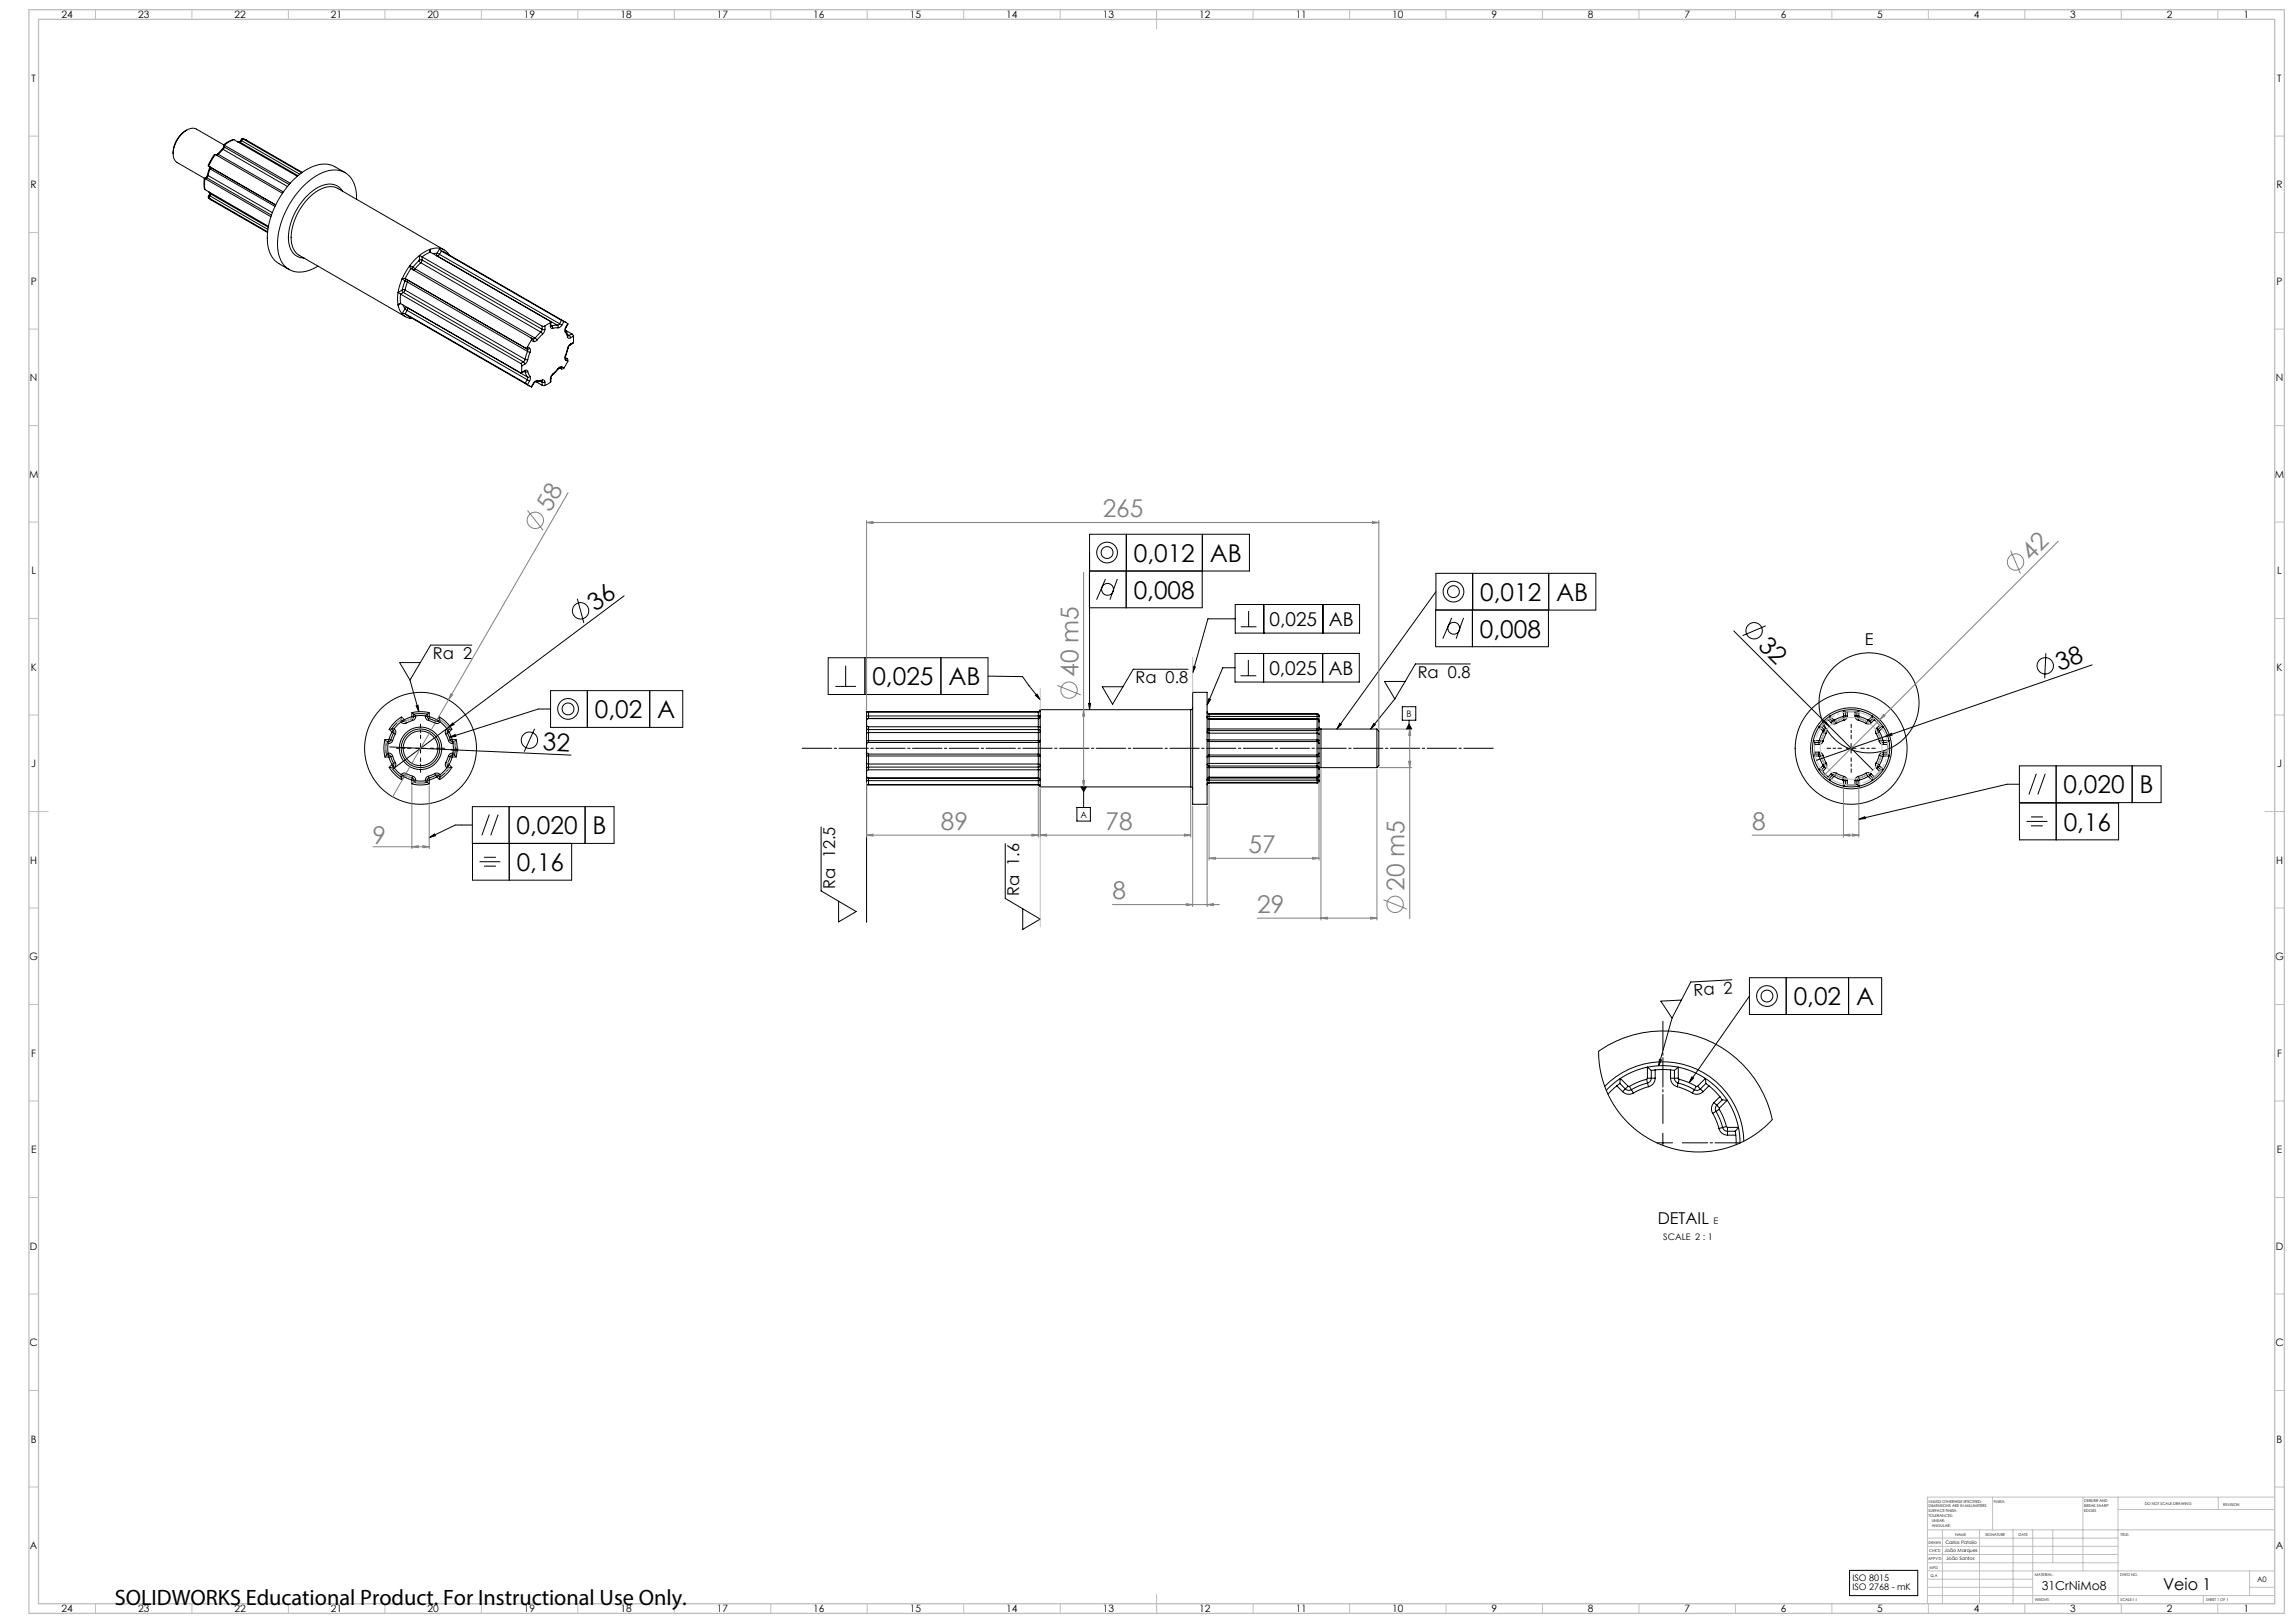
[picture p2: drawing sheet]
<svg xmlns="http://www.w3.org/2000/svg" width="1189mm" height="841mm" viewBox="0 0 1189 841" stroke-linecap="round" stroke-linejoin="round" font-family="sans-serif">
<defs><g id="words">
<g font-size="12.7" fill="#808080">
<text x="285" y="266" transform="rotate(-60 285 266)">58</text>
<text x="572" y="268">265</text>
<text x="1053" y="291" transform="rotate(-45 1053 291)">42</text>
<text x="559" y="351" transform="rotate(-90 559 351)">40 m5</text>
<text x="488" y="430">89</text>
<text x="573" y="430">78</text>
<text x="908" y="430">8</text>
<text x="193" y="438">9</text>
<text x="647" y="442">57</text>
<text x="728" y="462" transform="rotate(-90 728 462)">20 m5</text>
<text x="577" y="466">8</text>
<text x="652" y="473">29</text>
</g>
<g font-size="12.7">
<text x="588" y="291">0,012</text>
<text x="627" y="291">AB</text>
<text x="588" y="310">0,008</text>
<text x="767" y="311">0,012</text>
<text x="807" y="311">AB</text>
<text x="309" y="317" transform="rotate(-37 309 317)">36</text>
<text x="767" y="330">0,008</text>
<text x="911" y="335" transform="rotate(45 911 335)">32</text>
<text x="1067" y="348" transform="rotate(-19 1067 348)">38</text>
<text x="452" y="355">0,025</text>
<text x="492" y="355">AB</text>
<text x="308" y="372">0,02</text>
<text x="341" y="372">A</text>
<text x="281" y="389" transform="rotate(3 281 389)">32</text>
<text x="1070" y="411">0,020</text>
<text x="1109" y="411">B</text>
<text x="1070" y="430">0,16</text>
<text x="268" y="432">0,020</text>
<text x="307" y="432">B</text>
<text x="268" y="451">0,16</text>
<text x="930" y="521">0,02</text>
<text x="962" y="521">A</text>
</g>
<text font-size="11.6" x="59" y="832">SOLIDWORKS Educational Product. For Instructional Use Only.</text>
<g font-size="9.9">
<text x="658" y="324">0,025</text>
<text x="689" y="324">AB</text>
<text x="658" y="350">0,025</text>
<text x="689" y="350">AB</text>
</g>
<g font-size="8.5">
<text x="967" y="334">E</text>
<text x="224" y="341">Ra 2</text>
<text x="735" y="351">Ra 0.8</text>
<text x="589" y="354">Ra 0.8</text>
<text x="433" y="460" transform="rotate(-90 433 460)">Ra 12.5</text>
<text x="528" y="464" transform="rotate(-90 528 464)">Ra 1.6</text>
<text x="878" y="516" transform="rotate(-3 878 516)">Ra 2</text>
<text x="859" y="634">DETAIL</text>
<text x="1121" y="824">Veio 1</text>
</g>
<text font-size="6.3" x="1058" y="824">31CrNiMo8</text>
<g font-size="5.3">
<text x="32" y="9">24</text>
<text x="72" y="9">23</text>
<text x="122" y="9">22</text>
<text x="172" y="9">21</text>
<text x="222" y="9">20</text>
<text x="272" y="9">19</text>
<text x="322" y="9">18</text>
<text x="372" y="9">17</text>
<text x="422" y="9">16</text>
<text x="472" y="9">15</text>
<text x="522" y="9">14</text>
<text x="572" y="9">13</text>
<text x="622" y="9">12</text>
<text x="672" y="9">11</text>
<text x="722" y="9">10</text>
<text x="773" y="9">9</text>
<text x="823" y="9">8</text>
<text x="873" y="9">7</text>
<text x="923" y="9">6</text>
<text x="973" y="9">5</text>
<text x="1023" y="9">4</text>
<text x="1073" y="9">3</text>
<text x="1123" y="9">2</text>
<text x="1163" y="9">1</text>
<text x="16" y="42">T</text>
<text x="1180" y="42">T</text>
<text x="16" y="97">R</text>
<text x="1180" y="97">R</text>
<text x="16" y="147">P</text>
<text x="1180" y="147">P</text>
<text x="16" y="197">N</text>
<text x="1180" y="197">N</text>
<text x="15" y="247">M</text>
<text x="1179" y="247">M</text>
<text x="16" y="297">L</text>
<text x="1180" y="297">L</text>
<text x="16" y="348">K</text>
<text x="1180" y="348">K</text>
<text x="16" y="397">J</text>
<text x="1180" y="397">J</text>
<text x="16" y="448">H</text>
<text x="1180" y="448">H</text>
<text x="15" y="498">G</text>
<text x="1179" y="498">G</text>
<text x="16" y="548">F</text>
<text x="1180" y="548">F</text>
<text x="16" y="598">E</text>
<text x="1180" y="598">E</text>
<text x="16" y="648">D</text>
<text x="1180" y="648">D</text>
<text x="15" y="698">C</text>
<text x="1179" y="698">C</text>
<text x="16" y="748">B</text>
<text x="1180" y="748">B</text>
<text x="16" y="803">A</text>
<text x="1180" y="803">A</text>
<text x="32" y="835">24</text>
<text x="72" y="835">23</text>
<text x="122" y="835">22</text>
<text x="172" y="835">21</text>
<text x="222" y="835">20</text>
<text x="272" y="835">19</text>
<text x="322" y="835">18</text>
<text x="372" y="835">17</text>
<text x="422" y="835">16</text>
<text x="472" y="835">15</text>
<text x="522" y="835">14</text>
<text x="572" y="835">13</text>
<text x="622" y="835">12</text>
<text x="672" y="835">11</text>
<text x="722" y="835">10</text>
<text x="773" y="835">9</text>
<text x="823" y="835">8</text>
<text x="873" y="835">7</text>
<text x="923" y="835">6</text>
<text x="973" y="835">5</text>
<text x="1023" y="835">4</text>
<text x="1073" y="835">3</text>
<text x="1123" y="835">2</text>
<text x="1163" y="835">1</text>
</g>
<g font-size="4.7">
<text x="729" y="371">B</text>
<text x="560" y="424">A</text>
<text x="888" y="634">E</text>
<text x="862" y="643">SCALE 2 : 1</text>
<text x="960" y="819">ISO 8015</text>
<text x="960" y="824">ISO 2768 - mK</text>
</g>
<text font-size="3.9" x="1170" y="820">A0</text>
<g font-size="2.5">
<text x="1008" y="800">Carlos Patoilo</text>
<text x="1008" y="804">João Marques</text>
<text x="1009" y="809">João Santos</text>
</g>
<g font-size="2">
<text x="1000" y="779">UNLESS OTHERWISE SPECIFIED:</text>
<text x="1033" y="779">FINISH:</text>
<text x="1080" y="778">DEBURR AND</text>
<text x="1112" y="780">DO NOT SCALE DRAWING</text>
<text x="1000" y="781">DIMENSIONS ARE IN MILLIMETERS</text>
<text x="1000" y="784">SURFACE FINISH:</text>
<text x="1080" y="781">BREAK SHARP</text>
<text x="1080" y="783">EDGES</text>
<text x="1152" y="780">REVISION</text>
<text x="1000" y="786">TOLERANCES:</text>
<text x="1001" y="789">LINEAR:</text>
<text x="1001" y="791">ANGULAR:</text>
<text x="1013" y="796">NAME</text>
<text x="1029" y="796">SIGNATURE</text>
<text x="1046" y="796">DATE</text>
<text x="1099" y="796">TITLE:</text>
<text x="1000" y="800">DRAWN</text>
<text x="999" y="808">APPV'D</text>
<text x="1000" y="804">CHK'D</text>
<text x="1000" y="813">MFG</text>
<text x="1001" y="817">Q.A</text>
<text x="1055" y="817">MATERIAL:</text>
<text x="1099" y="817">DWG NO.</text>
<text x="1055" y="830">WEIGHT:</text>
<text x="1099" y="830">SCALE:1:1</text>
<text x="1143" y="830">SHEET 1 OF 1</text>
</g>
</g></defs>
<g fill="none" stroke="#000" stroke-width=".52">
<path d="M90 80v2l1 2 15 8M97 67a14 14 0 0 0-7 13M113 80h-1h1M113 80h.1M115 77l-2 3M115 77h1M116 77l-3 3M116 77l33 20M116 75l-14-8a9 9 0 0 0-11 6l-1 7M116 76l-1 1M116 75h.1M116 76h.1"/>
<path d="M116 75v1M116 76v1M116 75l34 20M116 76l34 20M121 72l-5 3M121 72l33 19M123 74h1M124 74h.1M124 74l30 17M125 73l-1 1M125 73h.1M125 73l30 17"/>
<path d="M126 72l2 1M126 72l-1 1M126 72l30 18M128 73l29 16M106 92a7 7 0 0 0 0 6M106 92v1M106 93v5M106 93l34 19M106 98l33 19M107 92h.1M107 92h-1M107 92l-1 1"/>
<path d="M107 92l34 19M108 91l-1 1M108 91h.1M108 91l33 19M108 86l1 1v1M108 86l35 20M108 99l1 1M108 100h1M109 87l-1 4M109 87v1M109 86v1M109 88l-1 3"/>
<path d="M109 88l34 19M112 80h-1l-2 4-1 2M112 80l-4 6M112 80l34 20M113 80l34 19M178 99a9 9 0 0 0-14-1 31 31 0 0 0-14 30 8 8 0 0 0 8 6M179 89a21 21 0 0 0-9-4 27 27 0 0 0-22 13 38 38 0 0 0-8 32l3 5 7 5M108 102l2 2M108 102l31 18M108 101v1M108 101h1M109 100l-1 1"/>
<path d="M109 100h.1M109 101l-1 1M109 101l30 18M109 100v1M109 100l30 18M110 104l29 16M185 103a13 13 0 0 0-10-15 27 27 0 0 0-22 13 38 38 0 0 0-8 32 11 11 0 0 0 17 6l3-1M212 138l-4 7M212 138l1 1M212 138h2M213 139l-3 5M213 139l62 36"/>
<path d="M214 138a1 1 0 0 0 0 2 .8 .8 0 0 0 1-1M214 138h.1M214 138l1 1M215 139l62 36M217 135l-3 3M217 135l1 1M217 132l-5 6M217 135h.1M217 132l2 1M217 135h2M217 132v3M218 136l-3 3"/>
<path d="M218 136l62 36M219 135l-1 1M219 133l62 36M219 133v2M219 135l62 36M223 131l-4 2M223 131l62 36M223 129l-6 3M223 129v2M226 131l1 2M226 131h-2M226 133h1"/>
<path d="M227 131h-1M227 131l1 1M227 133l62 36M228 132l-1 1M228 132l62 36M228 129l4 2M228 129h-5M228 129l1 1M228 129l-1 2M229 130l64 37M229 130l-1 2M229 130l62 36"/>
<path d="M230 129l-55-31a14 14 0 0 0-15 5 27 27 0 0 0-8 26l3 3 55 32M232 131l1 1M232 131h.1M206 152v6M206 158l2 5M206 152h2M208 157l-2 1M208 157l62 36M208 152v5M208 152l62 36M208 150l1 2M208 150l-2 2"/>
<path d="M208 145l-2 7M208 145h2M209 150h-1M209 150h1M209 158l1 2M209 152h-1M209 152l62 36M210 145v1M210 146l-1 4M210 146h1M210 160h.1M210 150l-1 2"/>
<path d="M210 150l62 36M210 144l-2 1M210 144l63 37M210 144l1 1M211 145v1M211 145h-1M211 159h.1M211 146l-1 4M211 159v2M211 159l-1 1M211 146l62 36M211 159l62 36"/>
<path d="M208 163l4 2M210 160l1 1M210 160l-2 3M210 163h-2M210 163l64 37M210 163l62 35M211 161l62 36M211 161l-1 2M212 165h2M213 164l-1 1zM273 180h-1l1 1M273 180h1"/>
<path d="M275 175v1M275 175l1 1M275 176l-2 4M275 176l1 1M276 176v1M277 175l-1 1M277 175l1 1M278 176l-2 1M280 172l-3 3M280 172l1 1M281 171h1M281 171l-1 1"/>
<path d="M281 169v2M281 173l-3 3M282 171l-1 2M282 169h-1M282 169v2M285 167l-3 2M285 169l1 1M285 167v2M286 169h.1M286 169h-1M286 167v2M286 169v1"/>
<path d="M289 169h-3M289 169v1M289 170h-3M290 168l-1 1M290 168h1M291 166l1 1M291 166l-1 2M291 168l-2 2M292 167l2 1M292 167l-1 1M293 172l1 3M293 171l1 3"/>
<path d="M293 171v1M293 171l3 2M293 170v2M293 170h.1M293 170v1M294 175h1h1M294 173l1 1M294 168l-1 2M294 174v1M295 174h-1M295 174l1 1M295 179l-1 1"/>
<path d="M296 178l-2 3M296 178l-1 1M296 173l1 1M296 173l-1 1M297 174v3M297 177l-2 2M297 174l-1 1M297 177l-1 1M270 188v2M270 190v3M271 188l1 1M271 188h-1"/>
<path d="M272 192v1M272 192l-2 1M272 192h1h1M272 192h.1M272 189l-2 1M272 186h2M272 186l-1 2M272 193l1 2M272 198l1 1M273 181v1M273 197h1M273 197l-1 1"/>
<path d="M273 199l2 1M273 182l2 1M273 182l-1 4M273 195v2M274 192l1 3M274 186l-2 3M274 192l-2 1M274 180l1 3M274 180l-1 1M274 197l-1 2M275 195l-1 2M275 183l-1 3"/>
<path d="M275 195h-2M276 199h1M276 199l-1 1M277 199l-2 1M278 198l-1 1M278 198l3 2M278 197l-2 2M278 197v1M280 198h1M281 197l-3 1M281 197v1M281 197h.1"/>
<path d="M281 198h1M281 200h1M281 198v2M281 197h1v1M281 197h-3M282 198v2M285 198l-3 2M285 196v2M286 196l-1 2M286 196h-1M286 194v2M286 194l-1 2"/>
<path d="M286 194h.1M289 191l-3 3M289 191h.1M290 191h1h1M290 191h-1M291 190l-2 1M291 190l-1 1M291 190l1 1M293 184v3M293 185v2M293 185l1 1v1M293 184v1"/>
<path d="M293 184h.1M293 187h1M294 181l-1 3M294 187l-2 4M294 180l-1 4M294 180v1M584 277v38M623 277v38h-58v-19h83v-19h-83v91M763 297v19M803 297v19M299 310l4 13M323 309l-119 90"/>
<path d="M573 300l-5 11M579 300l-4 11M640 313h65v15h-65zM647 317v8M655 313v15M686 313v15M744 316h59v19h-59v-38h83v19h-83M744 307l-51 71M763 316v19M245 334h-22l-10 18M640 339h65v14h-65zM640 321h-14l-8 28"/>
<path d="M643 325h8M655 339v14M686 339v14M752 320l-4 11M759 320l-4 11M899 327l49 49M915 324l-12 5M1060 339v13M213 352l4 17M218 343h-11l6 9M285 358h69v19h-69zM304 358v19"/>
<path d="M337 358v19M429 341h83v19h-83zM433 356h11M438 345v11M448 341v19M488 341v19M512 350l18 1 9 12M616 347h-29l-10 18-6-9h11M618 359h8v58h-8zM619 345l1 1-2 3zM640 346h-6l-8 19M643 350h8"/>
<path d="M647 342v8M728 353h-10l5 9M762 344h-28l-11 18M1084 345l-143 49M202 378l1 1M203 378h-1M203 378l1 1M203 379l-1 4M203 379l1 1M203 379h.1M204 379h-1M204 379v1"/>
<path d="M204 380l-1 3M204 380h1M204 378h-1M204 378h1M205 378v1v1M205 378l-1 1M208 374l-4 4M208 374h.1M208 373v1M208 373l-5 5M208 373l1 1M208 374l1 1h2"/>
<path d="M208 372v1M208 372l-3 2-3 4M208 372l1 1M209 374h1M209 374h-1M209 373h1M209 373v1M210 373v1M210 374l1 1M213 371l-3 2M213 371l1 1M213 371h.1"/>
<path d="M213 369l1 1M213 369h5h4M213 371h2M213 369v2M214 372v1M214 372l-4 2M214 373l-3 2M214 370h7M214 370v2M214 370l1 1M215 371h5M215 371v1l-1 1"/>
<path d="M215 371h.1M216 366l1-1v4zM220 371l1 2h1M220 371h2M220 371h.1M221 370l-1 1M221 370v1l1 1M222 373l3 2M222 372v1M222 372l4 2M222 371h1M222 369l-1 1"/>
<path d="M222 369v2M223 371l3 2M223 371l-1 1M226 374l-1 1M226 373v1M226 373h.1M226 373l1 1M227 374h-1M227 374h1M228 372l3 2 3 4M228 372v1M228 372l-2 1"/>
<path d="M228 374l-1 1h-2M228 373l5 5M228 373v1M228 373l-1 1M228 374l4 4M228 374h.1M231 378v1v1M231 378l1 1M232 378h1M232 378h-1M232 380l1 3M232 380h-1"/>
<path d="M232 379h1M232 379v1M233 379l1 4M233 379l-1 1M233 379h.1M233 378h1M233 378l-1 1M234 378l-1 1M235 375l-3 2zM277 378l-5 11M285 367h-6l-46 15M449 376l1 1"/>
<path d="M449 373v3M449 377l1 1M449 377v3M449 371h1M449 371v2M449 369h1M449 369h.1M449 369h89M449 369v2M449 376v1M450 380v4M450 380h-1"/>
<path d="M450 372l-1 1M450 378v2M450 371v1M450 380h88M450 372h88M450 377h88M450 369v2M450 372h.1M450 377v1M450 378h88M450 371h88M450 369h88"/>
<path d="M537 360l2 3zM538 378l1 1M538 377h1M538 372v5M538 380v4M538 378v2M538 371v1M538 371h1M538 369h.1M538 369v2M538 372h.1M538 377v1"/>
<path d="M539 372h-1M539 368l-1 1M539 371v6M539 368v3M539 368h.1M539 377v7M539 371l-1 1M539 379l-1 1M539 368h78M564 364h1v4zM617 368v40M618 367l-1 1"/>
<path d="M626 369l1 1M626 379l1 1M626 372l1 1M626 371l1 1M626 371h1M626 362h1l-1 3zM627 380v3M627 373v5M627 378h-1M627 379h-1M627 379v1M627 371v1"/>
<path d="M627 372v1M627 370h.1M627 378h56M627 370h56M627 370v1M627 378v1M627 372h56M627 380h56M627 373h56M627 379h56M627 371h56M683 370l1 1"/>
<path d="M683 380v3M683 380h1M683 373v5M683 373l1 1M683 379v1M683 372l1 1M683 371v1M683 371h1M683 372v1M683 370h.1M683 370v1M683 378v1"/>
<path d="M684 377l1 1M684 378h-1M684 374v4M684 378l-1 1M684 378v2M684 373v1M684 371v2M684 371h.1M684 378h.1M685 378v20M685 378h29M694 375h1l-2 3z"/>
<path d="M712 375l1 1-3 2zM714 378v20M714 378a8 8 0 0 1 1 7v7a6 6 0 0 1-1 6M723 362l-13 16M727 366h7v7h-7zM730 375l2 3h-3zM730 373v5M943 377l-3 7M943 377l2 2M944 377h-1M944 377l1 1M945 376l-1 1"/>
<path d="M945 376l1 1M945 379h.1M945 379l1 1M945 379l-2 5M945 374h1l2 2zM945 378l1 2M945 378v1M946 380l-2 4M946 380h1M946 377l-1 1M946 377l1 2v1M948 373l-3 3"/>
<path d="M948 373l1 1M948 376l23 23M948 372v1M948 372l2 2M948 371l-3 3-2 3M948 371v1M948 371l2 2M949 374l1 1h2M950 374h-1M950 374h1M950 373v1M950 373h1"/>
<path d="M951 373v1M951 374l1 1M955 371l-4 2M955 371v1M955 368h4h4M955 368l1 1M955 371h1M955 371h.1M955 368l-7 3M955 368v3M955 372l-4 2M955 372l1 1"/>
<path d="M956 373l-4 2M956 371h1M956 371l-1 1M956 369v2M957 371v1l-1 1M957 369h4M957 369h-1M957 369v2M961 371l1 1 1 1M961 371h1M961 369h1M961 369v2"/>
<path d="M962 371l1 1M962 371h1M962 369v2M963 373l4 2M963 372v1M963 372l5 2M963 368l-1 1M963 371h1M963 368l7 3M963 368v3M964 371l-1 1M964 371l4 2"/>
<path d="M968 374l-1 1M968 373v1M968 373l1 1M968 373h.1M969 374h1M969 374h-1M970 374l-1 1h-2M970 371l1 1M970 371l4 3 2 3M970 371l-2 2M971 372v1M971 372l-2 2"/>
<path d="M971 373l3 3M971 373l-1 1M973 377v1M973 377l-1 2v1M973 380l2 4M973 380h-1M973 378v2M973 378l1 1M974 379l-1 1M974 379l2 5M974 379h.1M974 376l1 1"/>
<path d="M974 376l-1 1M975 377h1M975 377l-2 1M976 377l3 7M976 377l-2 2M199 383l1 1M199 383v5v4M199 383h2M199 392h2M200 391l-1 1M200 384v7M200 384l1 1"/>
<path d="M200 391h1M201 385v5M201 390l-1 1M201 385h.1M201 390h.1M201 392h1M201 390l2 1 1 1M201 391l2 1M201 390v1M201 383v2M201 391v1M202 392l1 4"/>
<path d="M202 383h1M202 383h-1M202 398l3 3 3 3M202 398h1M202 387l94 4M203 392h-1M203 383l-1 1h-2M203 392l1 4M203 383l1 1M203 398h1M203 398l5 5M203 396h.1"/>
<path d="M203 396l1 1M203 396l-1 2M204 384l-1 1h-2M204 392l1 3M204 392h-1M204 397l1 1M204 397l-1 1M204 396h-1M204 396v1M204 398l4 3M205 398h-1M205 395v1v2"/>
<path d="M205 395l-1 1M205 380l-1 4M215 388h5M218 385v5M231 380l1 4M231 395l1 1M231 395v1v2M231 398h1M232 398l-4 3M232 396h1M232 396v1M232 397l-1 1"/>
<path d="M232 397l1 1M232 384l1 1h1M232 392h1M232 392l-1 3M233 396h.1M233 396l-1 1M233 396l1 2M233 398l-5 5M233 398h-1M233 382l3-1v1zM233 392h1M233 383l1 1h2"/>
<path d="M233 383l-1 1M233 392l-1 4M234 388h3v1zM234 398l-3 3-3 3M234 398h-1M234 392l-1 4M234 383h-1M234 383h.1M234 392h.1M234 390l-1 1-1 1M234 383h2M234 383v2"/>
<path d="M234 390v2M234 392h2M234 385h1M234 390h1M235 390l1 1M235 385v5M236 391v1M236 391h-2l-1 1M236 384v7M236 384l-1 1M236 383l1 5-1 4M236 383v1"/>
<path d="M449 390l1 1M449 386v4M449 384v2M449 391l1 1M449 390v1M449 380v4M449 395l1 1M449 391v4M449 400v3M449 395v3M449 398v2M450 385l-1 1"/>
<path d="M450 384v1M450 384h-1M450 391v1M450 392v4M450 399l-1 1M450 397l-1 1M450 396v1M450 385h88M450 391h88M450 384h88M450 392h88M450 396h88"/>
<path d="M450 397v2M450 399h88M450 397h88M538 391l1 1M538 385v6M538 399v4M538 384v1M538 391v1M538 392h1M538 396h1M538 392v4M538 396v1"/>
<path d="M538 397v2M539 384v8M539 384l-1 1M539 399v5M539 392v7M539 399h-1M539 397h-1M539 384h-1M626 398h1M626 396l1 1M627 383h-1l1 1M627 384v7"/>
<path d="M627 391l-1 1M627 391v1M627 392h-1M627 383v1M627 392v4M627 396h-1M627 398v5M627 396v1M627 398h56M627 391h56M627 384h56M627 383h56"/>
<path d="M627 392h56M627 397v1M627 396h56M627 397h56M683 384v7M683 384l1 1M683 383v1M683 391v1M683 383l1 1M683 392v4M683 397l1 1M683 398h1"/>
<path d="M683 398v5M683 396v1M683 397v1M684 385v5M684 390l-1 1M684 392h-1M684 390v2M684 384v1M684 395l-1 1M684 392v3M684 380v4M684 398v3"/>
<path d="M684 395v3M684 398h.1M685 398l-1 1M685 398h29M940 384l1 1M940 384l-1 4 1 4M940 392l3 7M940 384h3M940 392h3M941 390v1M941 386v4M941 390h2"/>
<path d="M941 386h2M941 385v1M941 391l-1 1M941 385h2M941 391h2M943 390v1M943 385v1M943 390h1l1 1M943 391l1 1M943 384v1M943 391v1M943 392h.1"/>
<path d="M943 399h1M943 399l2 3 3 2M943 384h.1M943 384h1M943 392l2 4M944 384h1M944 384l-1 1M944 392l2 4M944 392h-1M944 399l1 1M945 400l3 3M945 397h.1"/>
<path d="M945 397l-2 2M945 396v1M945 391l2 4M945 384l-1 1-1 1M945 391l-1 1M945 397l1 1M945 397l-1 2M946 396l-1 1M946 396h-1M946 398l-1 2M947 380l-2 4M947 395v2l-1 1"/>
<path d="M947 395l-1 1M957 388h5M959 385v5M972 380l2 4M972 395v2l1 1M972 395l1 1M973 398l1 2M973 396v1M973 396h1M973 397v1M973 397l2 2M974 384l1 1 1 1"/>
<path d="M974 391l-2 4M974 391l1 1M974 396v1M974 397h-1M974 397l2 2M974 400l-3 3M975 399l-1 1M975 384h-1M975 392l-2 4M975 384l1 1M975 392h1M976 384h.1"/>
<path d="M976 384h-1M976 392l-2 4M976 399l-6 5M976 399h-1M976 390h-1l-1 1M976 391l-1 1M976 390v1M976 385v1M976 384v1M976 391v1M976 392h.1M976 385h2"/>
<path d="M976 391h2M976 384h3M976 392h3M976 390h2M976 386h2M977 382l3-2 1 1zM978 385v1M978 391l1 1M978 386v4M978 390v1M979 384l-1 1M979 384v8"/>
<path d="M979 392l-3 7M1047 397h73v19h-73zM1066 397v19M1105 397v19M208 401v2M208 403v1M208 401l1 1M208 401h.1M209 402v1M209 402l-1 1M209 403l-1 1M210 403l3 1"/>
<path d="M210 403h-1M210 402v1M210 402l4 1M210 402h-1M211 401l3 1M211 401l-1 1M211 401h-2h-1M213 404h.1M213 404h1M213 406l5 1 4-1M213 404v2M214 403l-1 1"/>
<path d="M214 403v1M214 402l1 1v1M214 402v1M214 405l-1 1M214 405h7M214 404h1M214 404v1M215 405h5M215 405h-1M215 404v1M220 405h1M220 404h1"/>
<path d="M220 404v1M221 404h1M221 405l1 1M221 404v1M222 402l-1 1-1 1M222 402v1M222 403l1 1M222 403l-1 1M222 404v2M223 404h-1M225 401h2h1M225 401l1 1"/>
<path d="M225 401l-3 1M226 402v1M226 402h1M226 402l-4 1M226 403l-3 1M226 403h.1M226 403l2 1M227 402l-1 1M227 402l1 1M228 401l-1 1M228 401h.1M228 403v1"/>
<path d="M228 401v2M264 418v19M303 418v19M449 403h1M449 405h1M449 403v2M449 405v73M450 403v2M450 407h-1h89M450 403h.1M450 405v2M450 403h88"/>
<path d="M450 405h88M450 407h88M538 407l1 1M538 403l1 1M538 405h1M538 403v2M538 407h1M538 407h.1M538 403h.1M538 405v2M539 407v1M539 404v3"/>
<path d="M539 408h78M558 418h7v7h-7zM560 408h3l-1 2zM562 408v10M617 408l1 1M627 406l-1 1M627 403l-1 1M627 403a.7 .7 0 0 0-1 0 .7 .7 0 0 0 0 1 .7 .7 0 0 0 1 0M627 403v1M627 405l-1 1M627 403h.1M627 405v1"/>
<path d="M627 406h56M627 404v1M627 403h56M627 404h56M627 405h56M683 403v1M683 404h1M683 403h.1M683 405v1M683 404v1M684 405l-1 1M684 401l-1 2"/>
<path d="M684 402l-1 1M684 401v1M684 402v2M684 405h-1M684 404v1M948 403h.1M948 403v1M948 404l7 3M949 401l1 1M949 401l-1 2M950 402h.1M950 402l-2 1"/>
<path d="M950 402l-2 2M951 402h-1M951 402l4 2M951 402l4 1M951 402h.1M952 401l4 1M952 401l-2-1-1 1M952 401l-1 1M955 404v1M955 407h8M955 405h1M955 405v2"/>
<path d="M955 403l1 2M955 403v1M956 402l1 1v2M956 402l-1 1M956 405h1M956 407h1M956 407h-1M956 405v2M957 407h4M957 405v2M961 405h1M961 405v2"/>
<path d="M962 407h-1M962 407h1M962 405h1M962 405v2M963 402l-1 1-1 2M963 402v1M963 403l-1 2M963 403l1 1M963 405v2M964 404l-1 1M967 401l2-1 1 1M967 401l-4 1"/>
<path d="M967 401l1 1M968 402l-5 1M968 402h1M968 402h.1M968 402l-4 2M968 402l2 2M969 402h-1M969 402l2 1M970 401l-1 1M970 401l1 2M970 404l-7 3M971 403l-1 1"/>
<path d="M971 403h.1M1047 406h-7l-77 18M1047 416h51v19h-51zM1055 401l-3 11M1060 401l-4 11M1066 416v19M222 434l3-2 1 1zM245 428h-9l-14 6M245 437h73v-19h-73v38h51v-19M254 422l-4 11M258 422l-4 11M264 437v19"/>
<path d="M426 429v33l18 10-9 6v-11M521 437v29l18 10-9 6v-11M963 424l4-1v1zM1050 426h11M1053 423h6M1053 428h6M249 447h10M251 444h6M251 449h6M871 518l-10 1 6 9M898 508l-22 1-9 19M907 516l-32 45"/>
<path d="M907 507h68v19h-68zM926 507v19M958 507v19M867 528l-7 24M829 545a58 58 0 0 1 89 35l-5 5-7 5-6 3-9 3-7 1h-8l-8-2-8-2-8-4-5-4-5-5-5-6-3-6-3-8-2-8zM840 559l-7 6M840 559v2M840 559l4 4M853 559l-8 4M853 559l1 2M854 553a40 40 0 0 1 16 0M854 553l2 2"/>
<path d="M854 559h2M854 559h-1M854 553a41 41 0 0 0-14 6M854 553v6M856 559h2M856 559l-1 1-1 1M856 555v4M858 559a5 5 0 0 1-4 4M858 554h8M858 554l-2 1M858 554v5M860 549h1l-1 3z"/>
<path d="M866 559a5 5 0 0 0 3 4M866 559h2M866 554l2 1M866 554v5M868 559v1l2 1M868 559h2M868 555v4M870 553l-2 2M870 559h.1M870 553a41 41 0 0 1 14 6M870 553v6M870 559v2"/>
<path d="M870 559l9 4M877 558l1 1-3 2zM884 559v2M884 559a39 39 0 0 1 11 11M884 559l-4 4M832 563a42 42 0 0 1 45-10 42 42 0 0 1 27 38M838 563l-5 4M838 563l3 3M840 561l-2 2M840 561l2 3M841 566a5 5 0 0 0 6 0M842 564l-1 2"/>
<path d="M842 564l2 1h2M844 563l-2 1M844 563h1M845 563l1 2M846 565l1 1M854 561l-8 4M854 561v2M854 563l-7 3M869 563l8 3M870 561l-1 2M870 561l8 4M878 565l-1 1"/>
<path d="M879 563l-1 2M880 563l1 1M880 563h-1M881 564l2 2M881 564l-1 1h-2M883 566a5 5 0 0 1-6 0M884 561l2 2M884 561l-3 3M886 563l5 5M886 563l-3 3M888 577l3 8M888 571l2 2"/>
<path d="M888 571a5 5 0 0 0 0 6M889 576l4 8M889 576l-1 1M890 573l-1 1v2M890 573l1 1M891 575l-2 1M891 575l4 9M891 574v1M891 568l2 2M891 568l-3 3M893 570h2M893 570l-3 3"/>
<path d="M895 570a39 39 0 0 1 6 14M895 570l-4 4M859 592h8M862 587v6M891 585a5 5 0 0 0 4 3M893 584l-2 1M893 584l1 2h1M895 584h.1M895 584h-2M895 586v2M895 584v2M895 588h5"/>
<path d="M895 586h4M895 584h6M899 586l1 2M900 588v5M901 584l-2 2M901 584l1 8M959 814h35v13h-35z"/>
<circle cx="574" cy="286" r="5"/>
<circle cx="574" cy="286" r="3"/>
<circle cx="301" cy="317" r="4"/>
<circle cx="574" cy="305" r="3"/>
<circle cx="753" cy="307" r="5"/>
<circle cx="753" cy="307" r="3"/>
<circle cx="753" cy="326" r="3"/>
<circle cx="909" cy="327" r="4"/>
<circle cx="1060" cy="345" r="4"/>
<circle cx="294" cy="367" r="3"/>
<circle cx="294" cy="367" r="5"/>
<circle cx="969" cy="364" r="26"/>
<circle cx="218" cy="388" r="11"/>
<circle cx="218" cy="388" r="9"/>
<circle cx="218" cy="388" r="10"/>
<circle cx="218" cy="388" r="29"/>
<circle cx="274" cy="384" r="4"/>
<circle cx="959" cy="388" r="21"/>
<circle cx="959" cy="388" r="29"/>
<circle cx="916" cy="516" r="5"/>
<circle cx="916" cy="516" r="3"/>
</g>
<g fill="none" stroke="#808080" stroke-width=".52">
<path d="M294 255l-62 108M273 264l8 11M449 271l3-1v1zM449 270v98M449 271h266M711 270l4 1h-4zM715 270v108h17M562 297v111M1042 285l5 12M1067 280l-93 93M234 360h1l-3 3zM548 355l12 5"/>
<path d="M232 363l-29 50M562 368v3h-1zM731 378v3h-1zM731 378v98M974 373l-29 30M976 370l1 1-3 2zM685 399v78M714 399v78M715 398h17M730 394h1v4zM213 407v33M222 407v33"/>
<path d="M449 405v29M538 408v26M539 409v25M561 404h1v4zM617 409v25M618 418v52M626 418v52M627 407v39M684 405v41M955 408v26M963 408v26M193 439h29"/>
<path d="M213 439l4-1v1zM219 438l3 1h-3zM449 433l3-1v1zM449 433h89M535 432l3 1h-3zM539 433l3-1v1zM539 433h78M614 432l3 1h-3zM908 433h55M955 433l4-1v1zM960 432l3 1h-3zM627 445l3-1v1z"/>
<path d="M627 445h57M680 444l4 1h-4zM577 469h55M615 468l3 1h-3zM626 469l3-1v1zM652 476h62M685 476l3-1v1zM710 475l4 1h-4zM717 466l12 5M861 592h1M862 592v1"/>
<circle cx="277" cy="270" r="4"/>
<circle cx="1045" cy="291" r="4"/>
<circle cx="554" cy="358" r="4"/>
<circle cx="723" cy="469" r="4"/>
</g>
<path d="M209 372l-3 3M233 378l-5-5M200 386v3M200 384v1M203 398l1 1M232 399l1-1M236 385v-1M236 389v-1M236 387v-1M214 405h1M216 406h4M231 401v-1" fill="none" stroke="#c0c0c0" stroke-width=".52" stroke-dasharray="15.2 1.3 1.3 1.3" stroke-linecap="butt"/>
<path d="M214 372l-4 2M232 396v-1M210 402l3 1" fill="none" stroke="#c0c0c0" stroke-width=".52" stroke-dasharray="15.2 1.3 1.3 1.3" stroke-dashoffset="5" stroke-linecap="butt"/>
<path d="M978 382a19 19 0 0 0-32-8 19 19 0 0 0 8 32 19 19 0 0 0 24-23v-1" fill="none" stroke="#c0c0c0" stroke-width=".52" stroke-dasharray="15.2 1.3 1.3 1.3" stroke-dashoffset="5.1" stroke-linecap="butt"/>
<g fill="none" stroke="#c0c0c0" stroke-width=".52">
<path d="M49 5v5M99 5v5M149 5v5M199 5v5M249 5v5M299 5v5M349 5v5M399 5v5M449 5v5M499 5v5M549 5v5M599 5v10"/>
<path d="M649 5v5M699 5v5M749 5v5M799 5v5M849 5v5M899 5v5M949 5v5M999 5v5M1049 5v5M1099 5v5M1149 5v5M15 71h5"/>
<path d="M1179 71h5M15 121h5M1179 121h5M15 171h5M1179 171h5M15 221h5M1179 221h5M15 271h5M1179 271h5M15 321h5M1179 321h5M539 357v11"/>
<path d="M618 341v18M15 371h5M1179 371h5M539 408v72M15 421h10M1174 421h10M15 471h5M1179 471h5M15 521h5M1179 521h5M15 571h5M1179 571h5"/>
<path d="M15 621h5M1179 621h5M15 671h5M1179 671h5M15 721h5M1179 721h5M15 771h5M1033 776v17M1080 776v38M1098 776v55M1150 776v6M1179 771h5"/>
<path d="M1179 776h-180v55M999 793h180M999 797h99M1007 793v38M1026 793v38M1043 793v38M1054 793v38M1064 793v17M1098 782h81M999 810h99M999 806h99M999 801h99"/>
<path d="M999 818h55M999 814h180M1166 814v13M49 831v5M99 831v5M149 831v5M199 831v5M249 831v5M299 831v5M349 831v5M399 831v5M449 831v5"/>
<path d="M499 831v5M549 831v5M599 826v10M649 831v5M699 831v5M749 831v5M799 831v5M849 831v5M899 831v5M949 831v5M999 827h180M999 823h55"/>
<path d="M999 831v5M1049 831v5M1099 831v5M1142 827v4M1149 831v5M1166 823h13"/>
<circle cx="959" cy="388" r="16"/>
</g>
<path d="M862 582v-53" fill="none" stroke="#000" stroke-width=".52" stroke-dasharray="15.2 1.3 1.3 1.3" stroke-dashoffset=".2"/>
<path d="M872 592h30" fill="none" stroke="#000" stroke-width=".52" stroke-dasharray="15.2 1.3 1.3 1.3" stroke-dashoffset="2.1"/>
<path d="M213 388h-8M218 383v-8M218 393v7M223 388h7M954 388h-7M959 383v-8M959 393v7M964 388h8" fill="none" stroke="#000" stroke-width=".52" stroke-dasharray="15.2 1.3 1.3 1.3" stroke-dashoffset="13.4"/>
<path d="M774 388h-359" fill="none" stroke="#000" stroke-width=".52" stroke-dasharray="15.2 1.3 1.3 1.3"/>
<path d="M15 5h1169v831h-1169zM20 10h1159v821h-1159z" fill="none" stroke="#c0c0c0" stroke-width=".7"/>
<g fill="#000">
<path d="M216 366l1-1v4zM235 375l-3 2zM945 374h1l2 2zM234 388h3v1zM977 382l3-2 1 1z"/>
<path d="M619 345l1 1-2 3zM626 362h1l-1 3z"/>
<path d="M694 375h1l-2 3zM564 364h1v4zM233 382l3-1v1zM222 434l3-2 1 1zM963 424l4-1v1zM877 558l1 1-3 2zM860 549h1l-1 3z"/>
<path d="M730 375l2 3h-3zM560 408l2 2 1-2zM537 360l2 3zM712 375l1 1-3 2z"/>
</g>
<g fill="#808080">
<path d="M976 370l1 1-3 2z"/>
<path d="M234 360h1l-3 3z"/>
<path d="M680 444l4 1h-4zM627 445l3-1v1z"/>
<path d="M449 271l3-1v1zM711 270l4 1h-4zM685 476l3-1v1zM710 475l4 1h-4zM615 468l3 1h-3zM626 469l3-1v1zM539 433l3-1v1zM614 432l3 1h-3z"/>
<path d="M213 439l4-1v1zM219 438l3 1h-3z"/>
<path d="M730 394h1v4zM731 378v3h-1z"/>
<path d="M562 368v3h-1zM561 404h1v4z"/>
<path d="M449 433l3-1v1zM535 432l3 1h-3z"/>
<path d="M955 433l4-1v1zM960 432l3 1h-3z"/>
</g>
<use href="#words"/>
</svg>
